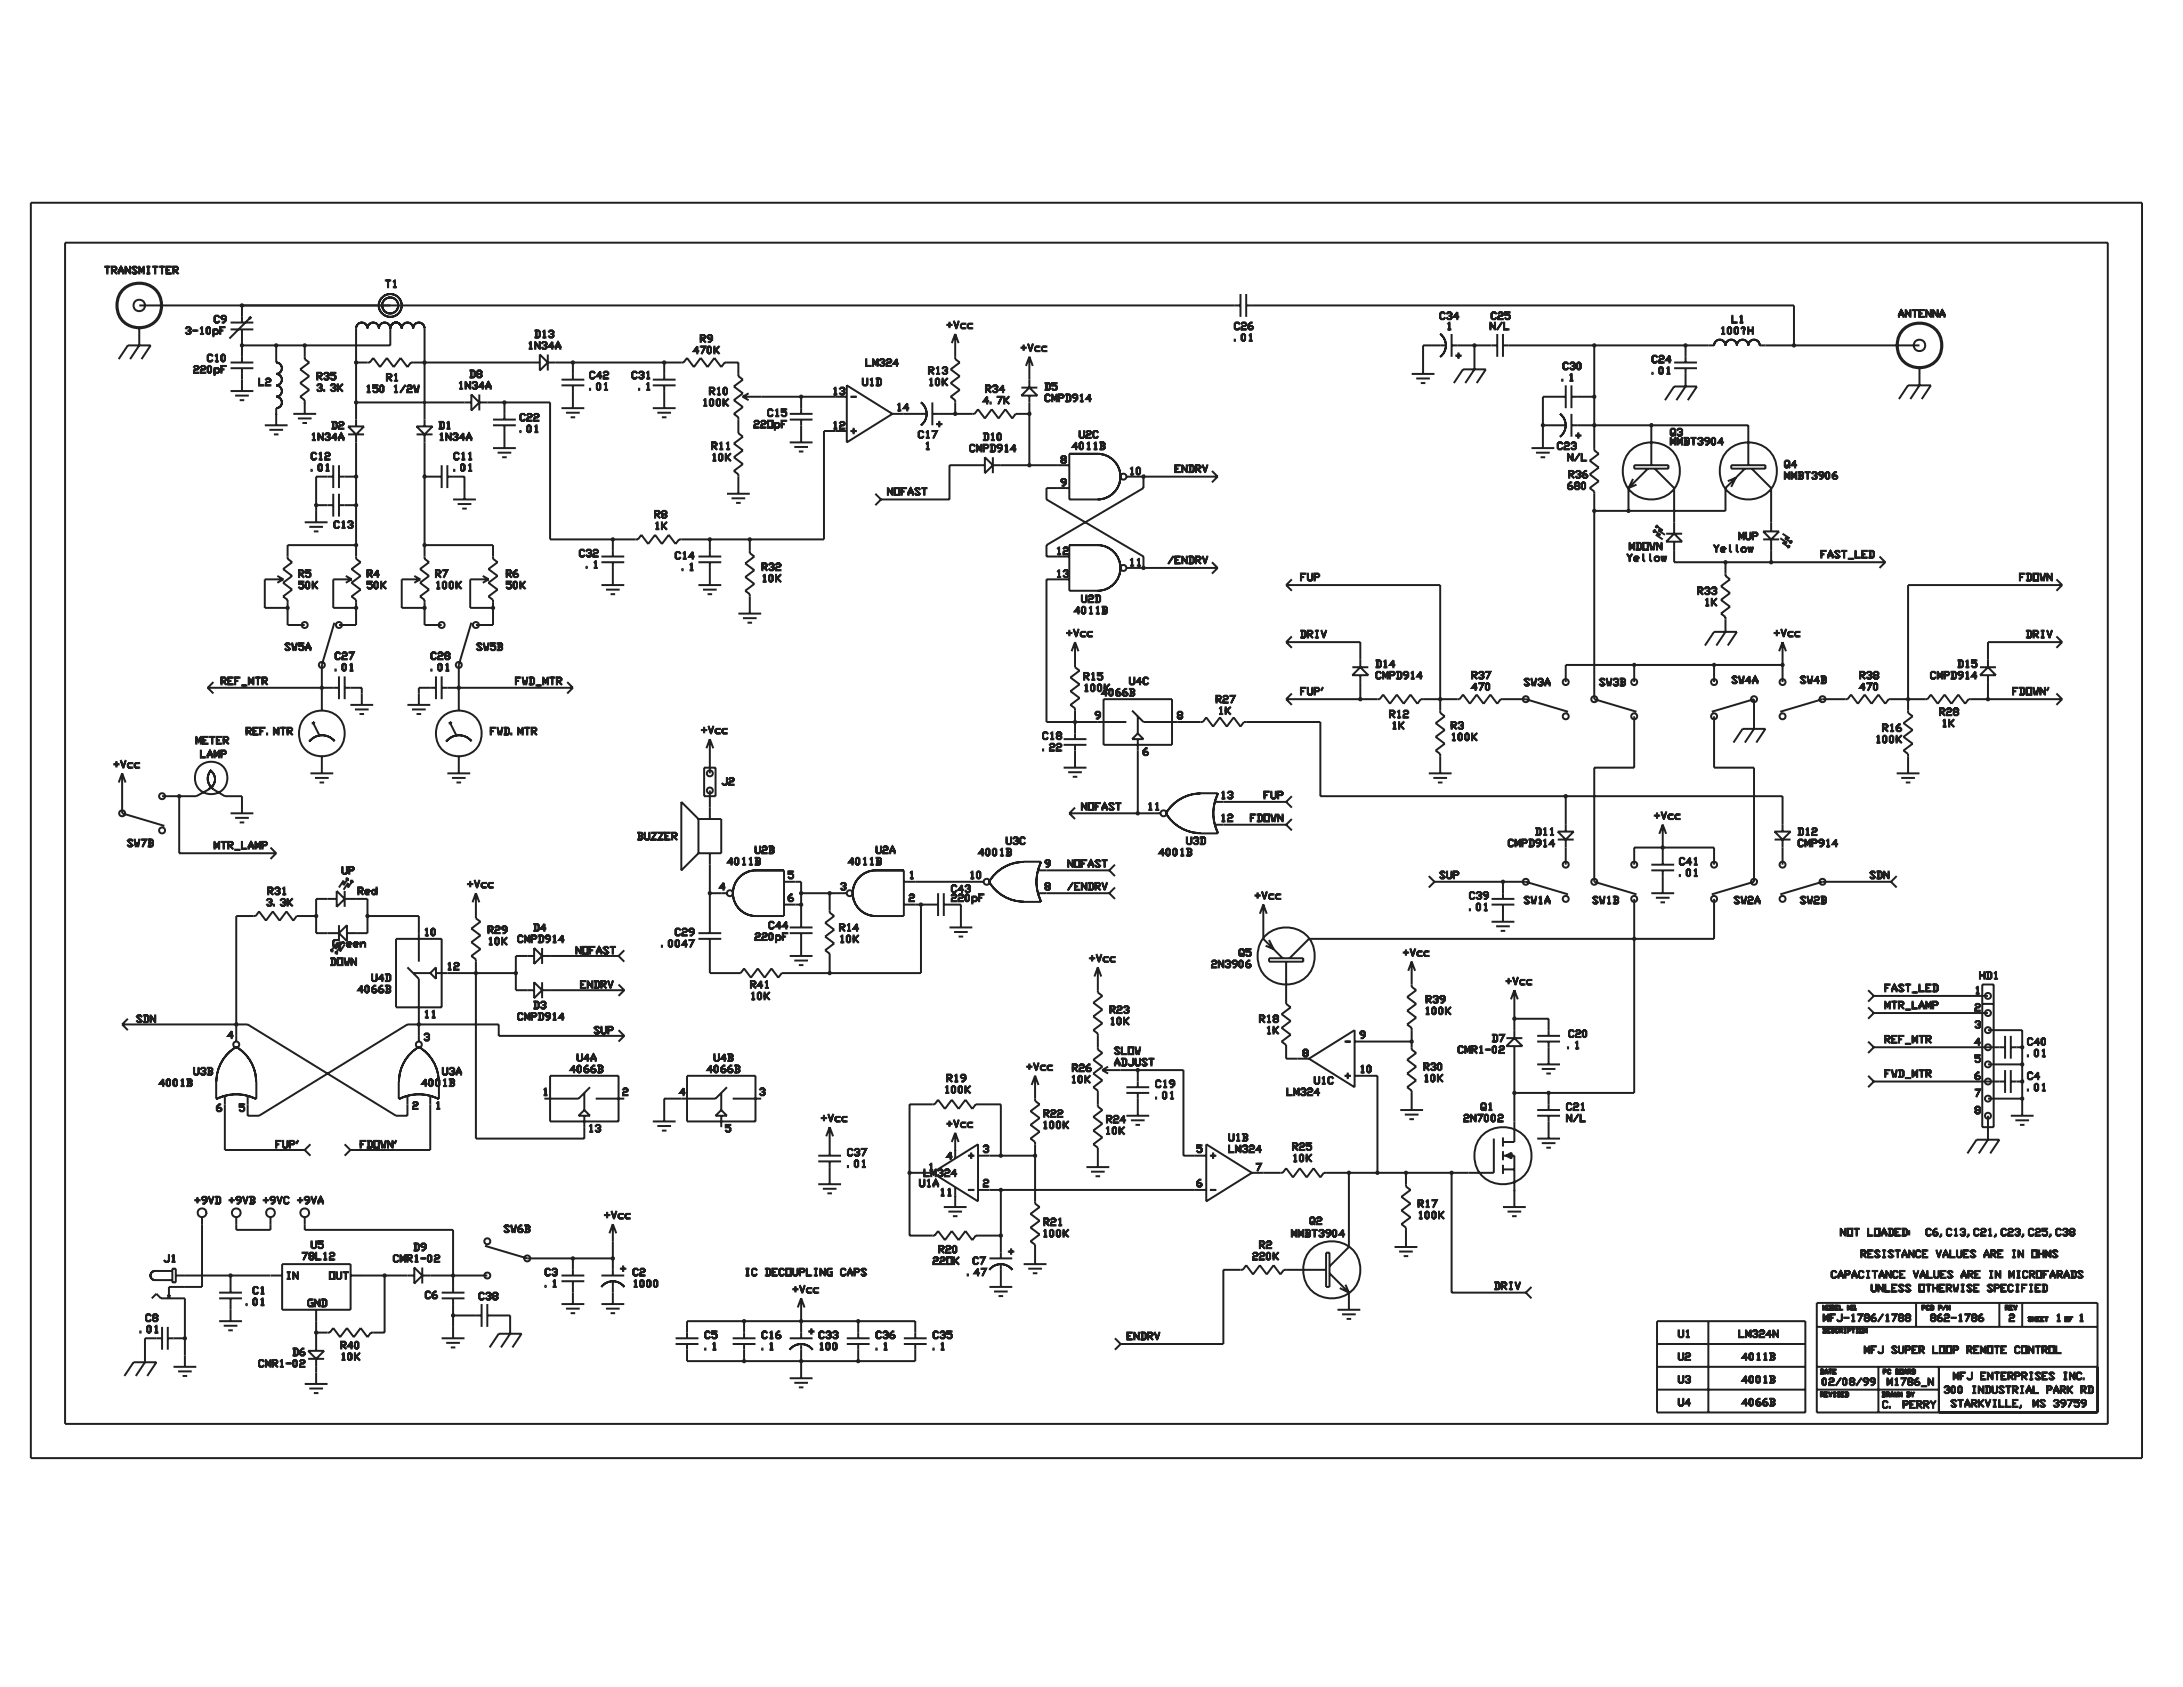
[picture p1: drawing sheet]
<svg xmlns="http://www.w3.org/2000/svg" width="279mm" height="216mm" viewBox="0 0 279 216" stroke-linecap="round" stroke-linejoin="round" font-family="sans-serif">
<defs><g id="words">
<g font-size="1.2" fill="#263b97">
<text x="13.3" y="35">TRANSMITTER</text>
<text x="25" y="95.2">METER</text>
<text x="142.6" y="136.4">ADJUST</text>
<text x="142.6" y="134.9">SLOW</text>
<text x="95.2" y="163.2">IC</text>
<text x="97.9" y="163.2">DECOUPLING</text>
<text x="107.5" y="163.2">CAPS</text>
</g>
<g font-size="1.2" fill="#fce329">
<text x="27.3" y="41.3">C9</text>
<text x="49.2" y="36.8">T1</text>
<text x="184.2" y="40.8">C34</text>
<text x="190.8" y="40.8">C25</text>
<text x="221.6" y="41.3">L1</text>
<text x="242.9" y="40.6">ANTENNA</text>
<text x="26.4" y="46.2">C10</text>
<text x="68.4" y="43.2">D13</text>
<text x="89.5" y="43.8">R9</text>
<text x="118.7" y="47.9">R13</text>
<text x="157.9" y="42.2">C26</text>
<text x="200" y="47.3">C30</text>
<text x="211.4" y="46.4">C24</text>
<text x="33" y="49.3">L2</text>
<text x="40.5" y="48.6">R35</text>
<text x="49.4" y="48.7">R1</text>
<text x="60" y="48.3">D8</text>
<text x="66.5" y="53.8">C22</text>
<text x="75.4" y="48.4">C42</text>
<text x="80.8" y="48.4">C31</text>
<text x="90.7" y="50.5">R10</text>
<text x="98.2" y="53.3">C15</text>
<text x="110.3" y="49.3">U1D</text>
<text x="126.1" y="50.2">R34</text>
<text x="133.6" y="49.9">D5</text>
<text x="39.7" y="58.8">C12</text>
<text x="42.4" y="54.9">D2</text>
<text x="56.1" y="54.9">D1</text>
<text x="58" y="58.8">C11</text>
<text x="91" y="57.5">R11</text>
<text x="117.4" y="56">C17</text>
<text x="125.8" y="56.3">D10</text>
<text x="138" y="56">U2C</text>
<text x="199.2" y="57.5">C23</text>
<text x="213.7" y="55.7">Q3</text>
<text x="228.3" y="59.8">Q4</text>
<text x="200.7" y="61.1">R36</text>
<text x="42.7" y="67.6">C13</text>
<text x="74.1" y="71.2">C32</text>
<text x="83.7" y="66.3">R8</text>
<text x="86.3" y="71.5">C14</text>
<text x="208.4" y="70.3">MDOWN</text>
<text x="222.5" y="69">MUP</text>
<text x="38.1" y="73.9">R5</text>
<text x="46.9" y="73.9">R4</text>
<text x="55.7" y="73.9">R7</text>
<text x="64.7" y="73.9">R6</text>
<text x="97.4" y="73">R32</text>
<text x="138.3" y="77.1">U2D</text>
<text x="217.2" y="76">R33</text>
<text x="36.4" y="83.2">SW5A</text>
<text x="60.9" y="83.2">SW5B</text>
<text x="42.8" y="84.4">C27</text>
<text x="55.1" y="84.4">C28</text>
<text x="138.6" y="87">R15</text>
<text x="144.5" y="87.6">U4C</text>
<text x="155.6" y="89.9">R27</text>
<text x="176" y="85.4">D14</text>
<text x="188.3" y="86.9">R37</text>
<text x="195" y="87.7">SW3A</text>
<text x="204.6" y="87.7">SW3B</text>
<text x="221.6" y="87.4">SW4A</text>
<text x="230.3" y="87.4">SW4B</text>
<text x="237.9" y="86.9">R38</text>
<text x="250.5" y="85.4">D15</text>
<text x="31.4" y="94">REF.MTR</text>
<text x="62.7" y="94">FWD.MTR</text>
<text x="133.4" y="94.6">C18</text>
<text x="177.8" y="91.8">R12</text>
<text x="185.6" y="93.3">R3</text>
<text x="240.9" y="93.6">R16</text>
<text x="248.2" y="91.5">R28</text>
<text x="25.6" y="96.9">LAMP</text>
<text x="92.3" y="100.4">J2</text>
<text x="81.5" y="107.4">BUZZER</text>
<text x="196.5" y="106.9">D11</text>
<text x="230" y="106.9">D12</text>
<text x="16.2" y="108.3">SW7B</text>
<text x="43.7" y="111.8">UP</text>
<text x="96.5" y="109.2">U2B</text>
<text x="112" y="109.2">U2A</text>
<text x="128.7" y="108">U3C</text>
<text x="151.8" y="108">U3D</text>
<text x="214.9" y="110.7">C41</text>
<text x="34.2" y="114.5">R31</text>
<text x="62.4" y="119.4">R29</text>
<text x="68.2" y="119.1">D4</text>
<text x="86.3" y="119.7">C29</text>
<text x="98.3" y="118.8">C44</text>
<text x="107.4" y="119.1">R14</text>
<text x="121.7" y="114.2">C43</text>
<text x="188" y="115">C39</text>
<text x="195" y="115.6">SW1A</text>
<text x="203.8" y="115.6">SW1B</text>
<text x="221.9" y="115.6">SW2A</text>
<text x="230.3" y="115.6">SW2B</text>
<text x="42.2" y="123.5">DOWN</text>
<text x="47.5" y="125.6">U4D</text>
<text x="158.5" y="122.3">Q5</text>
<text x="253.3" y="125.3">HD1</text>
<text x="68.2" y="129.1">D3</text>
<text x="96" y="126.4">R41</text>
<text x="142" y="129.6">R23</text>
<text x="161.1" y="130.8">R18</text>
<text x="182.4" y="128.3">R39</text>
<text x="24.7" y="137.5">U3B</text>
<text x="56.5" y="137.5">U3A</text>
<text x="73.8" y="135.8">U4A</text>
<text x="91.3" y="135.8">U4B</text>
<text x="137.2" y="137.1">R26</text>
<text x="182.1" y="136.9">R30</text>
<text x="190.9" y="133.3">D7</text>
<text x="200.7" y="132.7">C20</text>
<text x="259.4" y="133.7">C40</text>
<text x="121.1" y="138.4">R19</text>
<text x="133.5" y="142.9">R22</text>
<text x="141.5" y="143.7">R24</text>
<text x="147.8" y="139.1">C19</text>
<text x="168.1" y="138.7">U1C</text>
<text x="189.4" y="142.1">Q1</text>
<text x="200.4" y="142.1">C21</text>
<text x="259.4" y="138.1">C4</text>
<text x="108.4" y="147.9">C37</text>
<text x="157.2" y="146">U1B</text>
<text x="165.3" y="147.2">R25</text>
<text x="24.8" y="154">+9VD</text>
<text x="29.2" y="154">+9VB</text>
<text x="33.6" y="154">+9VC</text>
<text x="38" y="154">+9VA</text>
<text x="117.6" y="151.8">U1A</text>
<text x="181.4" y="154.5">R17</text>
<text x="20.9" y="161.5">J1</text>
<text x="39.7" y="159.7">U5</text>
<text x="52.9" y="160">D9</text>
<text x="64.4" y="157.7">SW6B</text>
<text x="120.1" y="160.3">R20</text>
<text x="124.4" y="161.8">C7</text>
<text x="133.5" y="156.8">R21</text>
<text x="161.1" y="159.7">R2</text>
<text x="167.5" y="156.7">Q2</text>
<text x="32.3" y="165.6">C1</text>
<text x="54.3" y="166.2">C6</text>
<text x="61.2" y="166.3">C38</text>
<text x="69.7" y="163.2">C3</text>
<text x="80.9" y="163.2">C2</text>
<text x="18.6" y="169.1">C8</text>
<text x="37.4" y="173.5">D6</text>
<text x="43.5" y="172.6">R40</text>
<text x="90.1" y="171.3">C5</text>
<text x="97.4" y="171.3">C16</text>
<text x="104.7" y="171.3">C33</text>
<text x="112" y="171.3">C36</text>
<text x="119.3" y="171.3">C35</text>
</g>
<g font-size="1.2" fill="#24b24b">
<text x="23.7" y="42.7">3-10pF</text>
<text x="24.7" y="47.7">220pF</text>
<text x="67.5" y="44.6">1N34A</text>
<text x="88.7" y="45.2">470K</text>
<text x="110.7" y="46.8">LM324</text>
<text x="157.9" y="43.6">.01</text>
<text x="185.1" y="42.2">1</text>
<text x="190.6" y="42.2">N/L</text>
<text x="211.4" y="47.9">.01</text>
<text x="220.1" y="42.7">100?H</text>
<text x="40.5" y="50">3.3K</text>
<text x="46.7" y="50.2">150</text>
<text x="50.2" y="50.2">1/2W</text>
<text x="58.6" y="49.8">1N34A</text>
<text x="75.4" y="49.9">.01</text>
<text x="81.7" y="49.9">.1</text>
<text x="89.8" y="51.9">100K</text>
<text x="118.7" y="49.3">10K</text>
<text x="125.8" y="51.7">4.7K</text>
<text x="133.6" y="51.4">CMPD914</text>
<text x="199.8" y="48.7">.1</text>
<text x="39.7" y="56.3">1N34A</text>
<text x="56.1" y="56.3">1N34A</text>
<text x="66.5" y="55.3">.01</text>
<text x="91" y="59">10K</text>
<text x="96.4" y="54.7">22OpF</text>
<text x="118.3" y="57.5">1</text>
<text x="124" y="57.8">CMPD914</text>
<text x="137.2" y="57.5">4011B</text>
<text x="200.5" y="59">N/L</text>
<text x="213.7" y="56.9">MMBT3904</text>
<text x="39.7" y="60.3">.01</text>
<text x="58" y="60.3">.01</text>
<text x="200.5" y="62.6">680</text>
<text x="228.3" y="61.3">MMBT3906</text>
<text x="83.7" y="67.7">1K</text>
<text x="208.1" y="71.8">Yellow</text>
<text x="219.2" y="70.6">Yellow</text>
<text x="38.1" y="75.3">50K</text>
<text x="46.9" y="75.3">50K</text>
<text x="55.7" y="75.3">100K</text>
<text x="64.7" y="75.3">50K</text>
<text x="74.9" y="72.7">.1</text>
<text x="87.2" y="73">.1</text>
<text x="97.4" y="74.4">10K</text>
<text x="218.1" y="77.5">1K</text>
<text x="137.4" y="78.5">4011B</text>
<text x="42.8" y="85.8">.01</text>
<text x="55.1" y="85.8">.01</text>
<text x="138.6" y="88.5">100K</text>
<text x="141" y="89">4066B</text>
<text x="176" y="86.9">CMPD914</text>
<text x="188.3" y="88.3">470</text>
<text x="237.9" y="88.3">470</text>
<text x="247" y="86.9">CMPD914</text>
<text x="155.8" y="91.4">1K</text>
<text x="178" y="93.3">1K</text>
<text x="185.6" y="94.7">100K</text>
<text x="240" y="95">100K</text>
<text x="248.4" y="93">1K</text>
<text x="133.4" y="96.1">.22</text>
<text x="93" y="110.7">4011B</text>
<text x="108.5" y="110.7">4011B</text>
<text x="125.2" y="109.5">4001B</text>
<text x="148.3" y="109.5">4001B</text>
<text x="192.9" y="108.3">CMPD914</text>
<text x="214.9" y="112.1">.01</text>
<text x="230" y="108.3">CMP914</text>
<text x="34" y="115.9">3.3K</text>
<text x="45.7" y="114.5">Red</text>
<text x="121.7" y="115.3">220pF</text>
<text x="188" y="116.5">.01</text>
<text x="42.5" y="121.2">Green</text>
<text x="62.4" y="120.9">10K</text>
<text x="66.2" y="120.6">CMPD914</text>
<text x="84.6" y="121.2">.0047</text>
<text x="96.5" y="120.3">220pF</text>
<text x="107.4" y="120.6">10K</text>
<text x="155" y="123.8">2N3906</text>
<text x="45.7" y="127">4066B</text>
<text x="66.2" y="130.5">CMPD914</text>
<text x="96" y="127.9">10K</text>
<text x="142" y="131.1">10K</text>
<text x="182.3" y="129.8">100K</text>
<text x="72.9" y="137.2">4066B</text>
<text x="90.4" y="137.2">4066B</text>
<text x="162" y="132.3">1K</text>
<text x="186.5" y="134.8">CMR1-02</text>
<text x="200.5" y="134.2">.1</text>
<text x="259.4" y="135.2">.01</text>
<text x="20.3" y="139">4001B</text>
<text x="53.9" y="139">4001B</text>
<text x="120.8" y="139.9">100K</text>
<text x="137" y="138.6">10K</text>
<text x="147.8" y="140.6">.01</text>
<text x="164.6" y="140.2">LM324</text>
<text x="182.1" y="138.4">10K</text>
<text x="187.3" y="143.5">2N7002</text>
<text x="200.4" y="143.5">N/L</text>
<text x="259.4" y="139.6">.01</text>
<text x="108.4" y="149.4">.01</text>
<text x="133.4" y="144.4">100K</text>
<text x="141.4" y="145.1">10K</text>
<text x="157.2" y="147.5">LM324</text>
<text x="165.3" y="148.6">10K</text>
<text x="118.2" y="150.5">LM324</text>
<text x="181.4" y="155.9">100K</text>
<text x="38.6" y="161.2">78L12</text>
<text x="50.3" y="161.5">CMR1-02</text>
<text x="119.3" y="161.8">22OK</text>
<text x="133.4" y="158.3">100K</text>
<text x="160.2" y="161.2">220K</text>
<text x="165.2" y="158.3">MMBT3904</text>
<text x="31.4" y="167">.01</text>
<text x="69.7" y="164.7">.1</text>
<text x="80.9" y="164.7">1000</text>
<text x="123.7" y="163.2">.47</text>
<text x="17.8" y="170.5">.01</text>
<text x="90.1" y="172.7">.1</text>
<text x="97.4" y="172.7">.1</text>
<text x="104.7" y="172.7">100</text>
<text x="112" y="172.7">.1</text>
<text x="119.3" y="172.7">.1</text>
<text x="33" y="174.9">CMR1-02</text>
<text x="43.5" y="174">10K</text>
</g>
<g font-size="1.2" fill="#ed1c29">
<text x="121.1" y="42">+Vcc</text>
<text x="130.6" y="44.9">+Vcc</text>
<text x="187.1" y="46" transform="rotate(-90 187.1 46)">+</text>
<text x="108.8" y="51.2">-</text>
<text x="108.8" y="55.6">+</text>
<text x="120.6" y="54.7" transform="rotate(-90 120.6 54.7)">+</text>
<text x="202.4" y="56.2" transform="rotate(-90 202.4 56.2)">+</text>
<text x="136.4" y="81.4">+Vcc</text>
<text x="227" y="81.4">+Vcc</text>
<text x="89.7" y="93.9">+Vcc</text>
<text x="14.5" y="98.2">+Vcc</text>
<text x="211.6" y="104.8">+Vcc</text>
<text x="59.7" y="113.6">+Vcc</text>
<text x="160.5" y="115">+Vcc</text>
<text x="139.3" y="123.1">+Vcc</text>
<text x="179.5" y="122.3">+Vcc</text>
<text x="192.7" y="126">+Vcc</text>
<text x="131.3" y="136.9">+Vcc</text>
<text x="172.1" y="133.7">-</text>
<text x="105" y="143.5">+Vcc</text>
<text x="172.1" y="138.1">+</text>
<text x="121.1" y="144.3">+Vcc</text>
<text x="123.9" y="148.3">+</text>
<text x="154.8" y="148.3">+</text>
<text x="77.3" y="155.9">+Vcc</text>
<text x="123.9" y="152.7">-</text>
<text x="154.8" y="152.7">-</text>
<text x="129" y="160.6">+</text>
<text x="238.1" y="160.9">RESISTANCE</text>
<text x="247.7" y="160.9">VALUES</text>
<text x="253.8" y="160.9">ARE</text>
<text x="257.3" y="160.9">IN</text>
<text x="260" y="160.9">OHMS</text>
<text x="36.5" y="163.7">IN</text>
<text x="39.3" y="167.2">GND</text>
<text x="42.1" y="163.7">OUT</text>
<text x="79.3" y="162.8">+</text>
<text x="101.4" y="165.4">+Vcc</text>
<text x="234.3" y="163.5">CAPACITANCE</text>
<text x="239.4" y="165.3">UNLESS</text>
<text x="244.8" y="163.5">VALUES</text>
<text x="245.5" y="165.3">OTHERWISE</text>
<text x="250.9" y="163.5">ARE</text>
<text x="254.3" y="165.3">SPECIFIED</text>
<text x="254.4" y="163.5">IN</text>
<text x="257" y="163.5">MICROFA</text>
<text x="103.4" y="170.8">+</text>
<text x="248.7" y="178.3">300</text>
<text x="249.9" y="176.5">MFJ</text>
<text x="252.2" y="178.3">INDUSTRIAL</text>
<text x="253.4" y="176.5">ENTERPRISES</text>
<text x="261.9" y="178.3">PARK</text>
<text x="263.9" y="176.5">INC.</text>
<text x="266.2" y="178.3">RD</text>
<text x="240.9" y="180.2">C.</text>
<text x="243.5" y="180.2">PERRY</text>
<text x="249.6" y="180">STARKVILLE,</text>
<text x="260.1" y="180">MS</text>
<text x="262.7" y="180">39759</text>
</g>
<g font-size="1.2" fill="#3dbfbb">
<text x="106.5" y="50.5">13</text>
<text x="114.7" y="52.5">14</text>
<text x="106.5" y="54.9">12</text>
<text x="135.7" y="59.2">8</text>
<text x="135.7" y="62.2">9</text>
<text x="144.5" y="60.7">10</text>
<text x="135.1" y="70.9">12</text>
<text x="135.1" y="73.9">13</text>
<text x="144.5" y="72.4">11</text>
<text x="140.1" y="92">9</text>
<text x="150.6" y="92">8</text>
<text x="146.2" y="96.6">6</text>
<text x="146.8" y="103.6">11</text>
<text x="156.1" y="105.1">12</text>
<text x="156.1" y="102.2">13</text>
<text x="92" y="113.9">4</text>
<text x="100.8" y="112.4">5</text>
<text x="107.5" y="113.9">3</text>
<text x="116.3" y="112.4">1</text>
<text x="124" y="112.4">10</text>
<text x="133.6" y="113.9">8</text>
<text x="133.6" y="111">9</text>
<text x="54.2" y="119.7">10</text>
<text x="100.8" y="115.3">6</text>
<text x="116.3" y="115.3">2</text>
<text x="57.1" y="124.1">12</text>
<text x="54.2" y="130.2">11</text>
<text x="252.7" y="127.2">1</text>
<text x="252.7" y="129.4">2</text>
<text x="252.7" y="131.5">3</text>
<text x="29.1" y="132.9">4</text>
<text x="54.2" y="133.2">3</text>
<text x="166.7" y="135.2">8</text>
<text x="174" y="137.2">10</text>
<text x="174" y="132.9">9</text>
<text x="252.7" y="133.7">4</text>
<text x="252.7" y="135.9">5</text>
<text x="27.6" y="142.2">6</text>
<text x="30.5" y="142.2">5</text>
<text x="52.7" y="141.9">2</text>
<text x="55.7" y="141.9">1</text>
<text x="69.4" y="140.2">1</text>
<text x="79.6" y="140.2">2</text>
<text x="86.9" y="140.2">4</text>
<text x="97.1" y="140.2">3</text>
<text x="252.7" y="138.1">6</text>
<text x="252.7" y="140.3">7</text>
<text x="252.7" y="142.5">8</text>
<text x="75.2" y="144.8">13</text>
<text x="92.8" y="144.8">5</text>
<text x="118.7" y="149.8">1</text>
<text x="121.1" y="148.3">4</text>
<text x="125.8" y="147.5">3</text>
<text x="153.1" y="147.5">5</text>
<text x="160.7" y="149.8">7</text>
<text x="120.2" y="153">11</text>
<text x="125.8" y="151.8">2</text>
<text x="153.1" y="151.8">6</text>
</g>
<g font-size="1.2" fill="#ea1d29">
<text x="113.5" y="63.3">NOFAST</text>
<text x="150.3" y="60.4">ENDRV</text>
<text x="233" y="71.4">FAST_LED</text>
<text x="149.4" y="72.1">/ENDRV</text>
<text x="166.4" y="74.3">FUP</text>
<text x="258.4" y="74.3">FDOWN</text>
<text x="166.4" y="81.6">DRIV</text>
<text x="259.3" y="81.6">DRIV</text>
<text x="28.2" y="87.6">REF_MTR</text>
<text x="65.9" y="87.6">FWD_MTR</text>
<text x="166.4" y="88.9">FUP'</text>
<text x="257.5" y="88.9">FDOWN'</text>
<text x="138.3" y="103.6">NOFAST</text>
<text x="159.9" y="105.1">FDOWN</text>
<text x="161.7" y="102.2">FUP</text>
<text x="27.3" y="108.6">MTR_LAMP</text>
<text x="136.6" y="113.9">/ENDRV</text>
<text x="136.6" y="111">NOFAST</text>
<text x="184.2" y="112.4">SUP</text>
<text x="239.2" y="112.4">SDN</text>
<text x="73.6" y="122.1">NOFAST</text>
<text x="17.4" y="130.8">SDN</text>
<text x="74.2" y="126.4">ENDRV</text>
<text x="241.1" y="129.1">MTR_LAMP</text>
<text x="241.1" y="126.9">FAST_LED</text>
<text x="76" y="132.3">SUP</text>
<text x="241.1" y="133.4">REF_MTR</text>
<text x="241.1" y="137.8">FWD_MTR</text>
<text x="35.2" y="146.9">FUP'</text>
<text x="46" y="146.9">FDOWN'</text>
<text x="191.2" y="165">DRIV</text>
<text x="144.2" y="171.4">ENDRV</text>
</g>
<g font-size="1.2" fill="#c6252d">
<text x="235.4" y="158.1">NOT</text>
<text x="238.9" y="158.1">LOADED:</text>
<text x="246.4" y="158.1">C6,C13,C21,C23,C25,C38</text>
<text x="214.7" y="171.1">U1</text>
<text x="222.5" y="171.1">LM324N</text>
<text x="233.3" y="169.1">MFJ-1786/1788</text>
<text x="238.5" y="173.2">MFJ</text>
<text x="242" y="173.2">SUPER</text>
<text x="247" y="169.1">862-1786</text>
<text x="247.3" y="173.2">LOOP</text>
<text x="251.6" y="173.2">REMOTE</text>
<text x="257.1" y="169.1">2</text>
<text x="257.8" y="173.2">CONTROL</text>
<text x="263.1" y="169.1">1</text>
<text x="266" y="169.1">1</text>
<text x="214.7" y="174">U2</text>
<text x="214.7" y="177">U3</text>
<text x="214.7" y="179.9">U4</text>
<text x="222.9" y="174">4011B</text>
<text x="222.9" y="177">4001B</text>
<text x="222.9" y="179.9">4066B</text>
<text x="233.1" y="177.3">02/08/99</text>
<text x="241.4" y="177.3">M1786_N</text>
</g>
<text font-size="1.2" fill="#231f20" x="257" y="163.5">MICROFARADS</text>
<g font-size=".7" fill="#ed1c29">
<text x="233.3" y="167.6">MODEL</text>
<text x="246" y="167.6">PCB</text>
<text x="248.1" y="167.6">P/N</text>
<text x="256.6" y="167.6">REV</text>
<text x="233.3" y="170.5">DESCRIPTION</text>
<text x="259.5" y="169.1">SHEET</text>
<text x="264.3" y="169.1">OF</text>
<text x="233" y="175.8">DATE</text>
<text x="233" y="178.7">REVISED</text>
<text x="240.9" y="178.7">DRAWN</text>
<text x="241" y="175.8">PC</text>
</g>
<g font-size=".7" fill="#231f20">
<text x="236.4" y="167.6">NO.</text>
<text x="242.6" y="175.8">BOARD</text>
<text x="244" y="178.7">BY</text>
</g>
</g></defs>
<g fill="none" stroke="#231f20" stroke-width=".25">
<path d="M3.9 25.9h270.3v160.7h-270.3zM8.3 31.1h261.5v151.1h-261.5zM17.8 39.1h141M30.8 39l.2-.1 .1 .1v.2h-.1h-.2zM31 39.1v2.2M48.5 39a1.47 1.47 0 0 1 2.2-1.2 1.47 1.47 0 0 1 0 2.5 1.47 1.47 0 0 1-2.2-1.1M48.9 39a1.03 1.03 0 0 1 1.1-.9 1.03 1.03 0 0 1 1 1 1.03 1.03 0 0 1-1 1M48.9 39.2a.96 .96 0 0 0 1.1 .9M158.8 37.6v3M159.5 39.1h70.1v5.1M159.5 37.6v3M15.2 46l1.2-1.8h2.9l-1.2 1.8"/>
<path d="M17.8 42v2.2l-1.1 1.8M29.5 41.3h2.9M29.5 42.2h2.9M29.5 46.4h2.9M29.5 47.1h2.9M29.5 50h2.9M30.1 50.6h1.7M30.7 51.2h.6M30.8 44.1h.2h.1v.2h-.1h-.2zM31 42.2v4.2M31 47.1v2.9M31.8 40.7l.3-.1-.1 .2z"/>
<path d="M32.1 40.6l-2.7 2.7M33.9 54.4h2.9M34.5 55h1.7M35.1 55.6h.5M35.2 44.1h.2h.1v.2h-.1h-.2zM35.4 44.2v2.2a.73 .73 0 0 1 .7 .7 .73 .73 0 0 1-.7 .8 .73 .73 0 0 1 .7 .7 .73 .73 0 0 1-.7 .7 .73 .73 0 0 1 .7 .7 .73 .73 0 0 1-.7 .8 .73 .73 0 0 1 .7 .7 .73 .73 0 0 1-.7 .7v2.2M35.4 53h.1M37.5 53h3M38.1 53.6h1.8M38.7 54.1h.6M38.9 44.1h.1h.1v.2h-.1h-.1zM39 51.5h.1"/>
<path d="M39 44.2v1.8l.6 .4-1.2 .9 1.2 .8-1.2 .9 1.2 .9-1.2 .9 .6 .4v1.8M42.7 59.5v3M43.4 59.5v3M44.6 54.6h2l-1 1zM44.6 55.6h2M45.4 46.3l.2-.1 .1 .1v.2h-.1h-.2zM45.4 51.4h.2h.1v.2l-.1 .1-.2-.1zM45.6 55.6v15.9l.6 .5-1.2 .8 1.2 .9-1.2 .9 1.2 .9-1.2 .8 .6 .5v3.2h-2.2M45.6 46.4h1.7l.5-.6 .8 1.2 .9-1.2 .9 1.2 .9-1.2 .8 1.2 .5-.6h16.5M45.6 51.5h14.7M50 42a.73 .73 0 0 0-.8-.7 .73 .73 0 0 0-.7 .7 .73 .73 0 0 0-.7-.7 .73 .73 0 0 0-.8 .7 .73 .73 0 0 0-.7-.7 .73 .73 0 0 0-.7 .7v12.6M50 42a.73 .73 0 0 1 .7-.7 .73 .73 0 0 1 .7 .7 .73 .73 0 0 1 .7-.7 .73 .73 0 0 1 .8 .7 .73 .73 0 0 1 .7-.7 .73 .73 0 0 1 .7 .7v12.6"/>
<path d="M50 42v2.2h-19M53.3 54.6h2.1l-1.1 1zM53.3 55.6h2.1M54.2 46.3l.1-.1 .2 .1v.2h-.2h-.1zM54.3 55.6v15.9l.6 .5-1.1 .8 1.1 .9-1.1 .9 1.1 .9-1.1 .8 .5 .5v3.2h2.2M56.5 59.5v3M57.3 59.5v3M60.3 50.5l1 1-1 1zM61.3 51.5h9.1v17.5h11.3l.4-.6 .9 1.2 .8-1.2 .9 1.2 .9-1.2 .9 1.2 .4-.6h18.6v-13.8h2.9M61.3 50.5v2M63.1 53.7h2.9M63.1 54.4h2.9"/>
<path d="M63.1 57.3h2.9M63.7 57.9h1.7M64.3 58.5h.6M64.4 51.4h.2h.1v.2l-.1 .1-.2-.1zM64.6 51.5v2.2M64.6 54.4v2.9M69.1 45.4l1 1-1 1zM70.1 46.4h3.2M70.1 45.4v2M71.9 48.6h2.9M71.9 49.3h2.9M71.9 52.2h2.9"/>
<path d="M72.4 52.8h1.8M73 53.4h.6M73.2 46.3l.1-.1 .2 .1v.2h-.2h-.1zM73.3 46.4h14.2l.4-.6 .9 1.2 .9-1.2 .9 1.2 .8-1.2 .9 1.2 .5-.6h1.7v1.7l.6 .5-1.2 .9 1.2 .8-1.2 .9 1.2 .9-1.2 .9 .6 .4v2l.6 .5-1.2 .9 1.2 .8-1.2 .9 1.2 .9-1.2 .9 .6 .4v2.5M73.3 46.4v2.2M73.3 49.3v2.9M83.5 48.6h3M83.5 49.3h3M83.5 52.2h3M84.1 52.8h1.8M84.7 53.4h.6M84.9 46.3l.1-.1 .1 .1v.2h-.1h-.1z"/>
<path d="M85 46.4v2.2M85 49.3v2.9M95.1 50.8h13.3M95.1 50.8l.7 .4M95.8 50.3l-.7 .5M101.1 53.7h2.9M101.1 53h2.9M101.1 56.6h2.9M101.7 57.2h1.7M102.2 57.8h.6M102.4 50.7l.1-.1 .2 .1v.1l-.2 .1-.1-.1zM102.5 50.8v2.2"/>
<path d="M102.5 53.7v2.9M108.4 49.3l5.8 3.7-5.8 3.6zM114.2 53h4.3M117.9 51.5a1.84 1.84 0 0 1 0 2.9M119.3 53h5.4l.5-.6 .9 1.2 .8-1.2 .9 1.2 .9-1.2 .9 1.2 .4-.6h1.7M119.3 51.5v2.9M122.1 52.9l.2-.1 .1 .1v.1l-.1 .1-.2-.1zM122.3 42.7v3.3l.5 .4-1.1 .9 1.1 .8-1.1 .9 1.1 .9-1.1 .9 .6 .4v1.8M122.3 42.7l-.5 1.2M122.3 42.7l.4 1.2M126.1 59.5h-4.6v4.4h-8.7M126.1 58.5l1 1-1 1.1z"/>
<path d="M127.1 59.5h9.8M127.1 58.5v2.1M130.7 50.6l1-1 1.1 1zM130.7 49.6h2.1M131.6 52.9l.1-.1 .2 .1v.1l-.2 .1-.1-.1zM131.6 59.5l.1-.1 .2 .1v.1l-.2 .1-.1-.1zM131.7 45.7v3.9M131.7 50.6v8.9M131.7 45.7l-.4 1.1M131.7 45.7l.5 1.1M136.9 58.1h3.6a2.92 2.92 0 0 1 2.9 2.9 2.92 2.92 0 0 1-2.9 2.9h-3.6zM180.7 47.9h2.9"/>
<path d="M181.3 48.4h1.7M181.8 49h.6M184.3 42.7a1.84 1.84 0 0 1 0 3M184.9 44.2h-2.8v3.7M185.8 44.2h5.8M185.8 42.7v3M186.1 49l1.2-1.7h2.9l-1.2 1.7M188.6 44.1h.1h.1v.2h-.1h-.1zM188.7 44.2v3.1l-1.2 1.7M191.6 42.7v3M192.4 44.2h27a.73 .73 0 0 1 .7-.7 .73 .73 0 0 1 .7 .7 .73 .73 0 0 1 .8-.7 .73 .73 0 0 1 .7 .7 .73 .73 0 0 1 .7-.7 .73 .73 0 0 1 .8 .7 .73 .73 0 0 1 .7-.7 .73 .73 0 0 1 .7 .7h20.5M192.4 42.7v3"/>
<path d="M196 57.3h2.9M196.6 57.9h1.8M197.2 58.5h.6M197.3 54.4l.2-.1 .1 .1v.1l-.1 .1-.2-.1zM197.5 54.4h2.7M199.7 53a1.84 1.84 0 0 1 0 2.9M200.4 50.8h-2.9v6.5M200.4 49.3v2.9M201.1 54.4h22.7v5.1M201.1 50.8h2.9M201.1 49.3v2.9M201.1 53v2.9"/>
<path d="M203.9 44.1h.1h.2v.2h-.2h-.1zM203.9 54.4l.1-.1 .2 .1v.1l-.2 .1-.1-.1zM203.9 50.7l.1-.1 .2 .1v.1l-.2 .1-.1-.1zM204 44.2v13.4l.6 .5-1.1 .9 1.1 .8-1.1 .9 1.1 .9-1.1 .9 .5 .4v26.6l5.5 1.6M208.7 57.7a3.7 3.7 0 0 1 5.2 0 3.7 3.7 0 0 1 0 5.2 3.7 3.7 0 0 1-5.2 0 3.9 3.9 0 0 1 0-5.2zM209.2 59.5h4.3v.5h-4.3zM210.9 60l-2.5 2.5M211.2 54.4l.2-.1 .1 .1v.1l-.1 .1-.2-.1zM211.4 54.4v5.1M211.8 60l2.5 2.5v5.8M213.1 51.2l1.2-1.7h2.9l-1.2 1.7M214.3 46.4h2.9"/>
<path d="M214.3 47.1h2.9M215.6 44.1h.1h.2v.2h-.2h-.1zM215.7 44.2v2.2M215.7 47.1v2.4l-1.1 1.7M221.1 57.7a3.7 3.7 0 0 1 5.4 .2 3.7 3.7 0 0 1-.6 5.3 3.7 3.7 0 0 1-5.3-1 4 4 0 0 1 .5-4.5zM221.6 59.5h4.4v.5h-4.4zM223.3 60l-2.5 2.5v2.9h-16.8M224.2 60l2.5 2.5v5.5M229.5 44.1h.1h.1v.2h-.1h-.1zM243 51.1l1.2-1.8h2.9l-1.1 1.8M245.7 47.1v2.2l-1.2 1.8M35.5 73.7l.8 .4"/>
<path d="M36.3 74.1h-2.4v3.7h2.9M36.3 74.1l-.8 .5M36.7 77.7h.1h.1v.2h-.1h-.1zM38.7 79.7l.3-.1 .3 .1 .1 .3-.1 .3-.3 .1-.3-.1-.1-.3zM39 66.8h2.9M39.6 67.4h1.7M40.2 68h.6M40.3 64.6l.2-.1 .1 .1v.1l-.1 .1-.2-.1zM40.5 64.7h2.2M42.7 61h-2.2v5.8M42.7 63.2v2.9M42.8 79.7l-1.6 5.4v5.8"/>
<path d="M43.1 79.7l.3-.1 .2 .1 .2 .3-.2 .3-.2 .1-.3-.1-.1-.3zM43.4 63.2v2.9M43.4 61h2.2M43.4 64.7h2.2M44.3 73.7l.7 .4M45 74.1h-2.3v3.7h2.9M45 74.1l-.7 .5M45.4 60.9h.2h.1v.2h-.1h-.2zM45.4 64.6l.2-.1 .1 .1v.1l-.1 .1-.2-.1zM45.4 69.7l.2-.1 .1 .1v.1l-.1 .1-.2-.1zM45.4 77.7h.2h.1v.2h-.1h-.2zM45.6 69.8h-8.8v1.7l.6 .5-1.2 .8 1.2 .9-1.2 .9 1.2 .9-1.2 .8 .6 .5v3.2h2.2"/>
<path d="M53 73.7l.8 .4M53.8 74.1h-2.4v3.7h2.9M53.8 74.1l-.8 .5M54.2 60.9h.1h.2v.2h-.2h-.1zM54.2 69.7l.1-.1 .2 .1v.1l-.2 .1-.1-.1zM54.2 77.7h.1h.2v.2h-.2h-.1zM54.3 69.8h8.8v1.7l.6 .5-1.2 .8 1.2 .9-1.2 .9 1.2 .9-1.2 .8 .6 .5v3.2h-2.2M54.3 61h2.2M56.3 79.7l.2-.1 .3 .1 .1 .3-.1 .3-.3 .1-.2-.1-.2-.3zM57.3 61h2.1v2.9M58 63.9h2.9M58.6 64.5h1.7"/>
<path d="M59.2 65.1h.5M60.3 79.7l-1.6 5.4v5.8M60.6 79.7l.3-.1 .3 .1 .1 .3-.1 .3-.3 .1-.3-.1-.1-.3zM61.8 73.7l.7 .4M62.5 74.1h-2.3v3.7h2.9M62.5 74.1l-.7 .5M63 77.7h.1h.1v.2h-.1h-.1zM77 71.2h2.9M77 72h2.9M77 74.9h2.9M77.6 75.5h1.7M78.1 76h.6"/>
<path d="M78.3 69l.1-.1 .2 .1v.1l-.2 .1-.1-.1zM78.4 69v2.2M78.4 72v2.9M89.4 71.2h2.9M89.4 72h2.9M89.4 74.9h2.9M90 75.5h1.7M90.6 76h.5M90.7 69l.2-.1 .1 .1v.1l-.1 .1-.2-.1zM90.9 69v2.2M90.9 72v2.9M93 63.2h3"/>
<path d="M93.6 63.8h1.8M94.2 64.4h.6M94.5 78.5h2.9M95.1 79.1h1.7M95.7 79.7h.6M95.8 69l.2-.1 .1 .1v.1l-.1 .1-.2-.1zM96 69v1.8l.5 .4-1.1 .9 1.1 .9-1.1 .9 1.1 .8-1.1 .9 .6 .4v2.5M112 63.2l.8 .7M112.8 63.9l-.8 .8M136.9 69.8h3.6a2.92 2.92 0 0 1 2.9 2.9 2.92 2.92 0 0 1-2.9 2.9h-3.6zM136.9 74.1h-3v18.3h10.3M136.9 62.5h-3v1.4l12.5 7.3v1.5"/>
<path d="M143.5 60.7l.3-.1 .2 .1 .2 .3-.2 .3-.2 .1-.3-.1-.1-.3zM143.5 72.4l.3-.1 .2 .1 .2 .3-.2 .3-.2 .1-.3-.1-.1-.3zM144.2 61h11.6M144.2 72.7h11.6M146.2 72.6l.2-.1 .1 .1v.2h-.1h-.2zM146.2 60.9h.2h.1v.2h-.1h-.2zM146.4 61v1.5l-12.5 7.3v1.4h3M155.1 60.3l.7 .7M155.1 72l.7 .7M155.8 61l-.7 .7M155.8 72.7l-.7 .7M164.6 74.9h19.7v16.3l.6 .5-1.2 .8 1.2 .9-1.2 .9 1.2 .9-1.2 .9 .6 .4v2.5"/>
<path d="M164.6 74.9l.7 .7M165.3 74.1l-.7 .8M203.9 65.3l.1-.1 .2 .1v.2h-.2h-.1zM208.3 65.3l.1-.1 .2 .1v.2h-.2h-.1zM208.4 62.5v2.9M209 61.3l-.6 1.2M209.5 62l-1.1 .5M211.6 67.9l.9 .5h-.6l.9 .6M211.6 67.9h.3l-.3 .3zM211.9 67.3l.9 .6h-.6l.9 .5M211.9 67.3h.3l-.3 .3zM213.2 69.3l1.1-1 1 1z"/>
<path d="M213.2 68.3h2.1M214.3 69.3v2.7h12.4M220.7 71.9l.1-.1 .2 .1v.1l-.2 .1-.1-.1zM220.8 72v1.7l.6 .4-1.1 .9 1.1 .9-1.1 .9 1.1 .9-1.1 .8 .5 .5v1.9l-1.1 1.7M221.1 61.6l1.1-.5-.6 1.2M225.7 68h2l-1 1zM225.7 69h2M226.6 71.9l.1-.1 .1 .1v.1l-.1 .1-.1-.1zM226.7 69v3M226.7 72h14.6M227.9 68.9l.8 .6h-.6l.9 .6M228.1 68.3l.9 .6h-.6l.9 .6"/>
<path d="M228.7 70.1l.3-.3v.3zM229 69.5l.3-.3v.3zM240.6 71.2l.7 .8M241.3 72l-.7 .7M263.2 74.1l.7 .8M263.9 74.9h-19.7v16.3l.6 .5-1.2 .8 1.2 .9-1.2 .9 1.2 .9-1.2 .9 .6 .4v2.5M263.9 74.9l-.7 .7M15.6 99v5.1l5.4 1.6M15.6 99l-.4 1.1M15.6 99l.5 1.1M26.6 88h16.8M26.6 88l.7 .8"/>
<path d="M27 98.7a1.35 1.35 0 0 1-.3 2.3M27 98.5a1.61 1.61 0 0 0 .3 2.5M27.3 87.3l-.7 .7M39.7 99h3M40 92.4l.9 1.8M40 92.4v.3M40 92.4l.3 .1M40.3 99.6h1.8M40.9 84.8l.3-.1 .3 .1 .1 .3-.1 .3-.3 .1-.3-.1-.1-.3zM41.1 88l.1-.1 .1 .1v.1l-.1 .1-.1-.1zM41.2 96.8v2.2M42.8 94.9a2.08 2.08 0 0 0-3.2 0"/>
<path d="M43.4 86.6v2.9M44.1 86.6v2.9M44.1 88h2.2v2.2M44.8 90.2h3M45.4 90.8h1.8M46 91.4h.6M52.1 90.2h3M52.7 90.8h1.8M53.3 91.4h.6M55.8 88h-2.2v2.2M55.8 86.6v2.9M56.5 88h16.8"/>
<path d="M56.5 86.6v2.9M57.3 99h2.9M57.6 92.4l.8 1.8M57.6 92.4v.3M57.6 92.4l.2 .1M57.8 99.6h1.8M58.5 84.8l.2-.1 .3 .1 .1 .3-.1 .3-.3 .1-.2-.1-.2-.3zM58.6 88l.1-.1 .1 .1v.1l-.1 .1-.1-.1zM58.7 96.8v2.2M60.4 94.9a2.08 2.08 0 0 0-3.3 0M72.6 87.3l.7 .7M73.3 88l-.7 .8"/>
<path d="M90.1 98.2h1.5v3.7h-1.5zM90.6 98.7l.3-.1 .2 .1 .1 .3-.1 .3-.2 .1-.3-.1-.1-.3zM90.9 94.6v4.4M90.9 94.6l-.5 1.2M90.9 94.6l.4 1.2M136.1 95.3h3M136.1 94.6h3M136.1 98.2h3M136.7 98.8h1.8M137.3 99.4h.6M137.5 92.3h.1h.1v.2h-.1h-.1zM137.6 82.2v3.2l.6 .4-1.2 .9 1.2 .9-1.2 .9 1.2 .8-1.2 .9 .6 .4v4"/>
<path d="M137.6 95.3v2.9M137.6 82.2l-.4 1.1M137.6 82.2l.4 1.1M141.2 89.5h8.8v5.8h-8.8zM144.9 90.9l1.5 1.5h7.5l.5-.6 .9 1.2 .8-1.2 .9 1.2 .9-1.2 .9 1.2 .4-.6h9.8v9.5h59.1v4.5M145.6 91.7v2.2M145.6 94.6v9.5M145.6 93.9l.8 .7h-1.5zM164.6 89.5h12l.4-.6 .9 1.2 .9-1.2 .9 1.2 .8-1.2 .9 1.2 .4-.6h5l.5-.6 .8 1.2 .9-1.2 .9 1.2 .9-1.2 .8 1.2 .5-.6h3.2l5.4 1.6M164.6 82.2h9.5v3.2M164.6 89.5l.7 .7M164.6 82.2l.7 .7"/>
<path d="M165.3 88.8l-.7 .7M165.3 81.4l-.7 .8M173.1 86.4l1-1 1 1zM173.1 85.4h2M174 89.4l.1-.1 .1 .1v.2h-.1h-.1zM174.1 86.4v3.1M182.9 99h2.9M183.5 99.6h1.7M184.2 89.4l.1-.1 .2 .1v.2h-.2h-.1zM195 89.2l.3-.1 .2 .1 .2 .3-.2 .3-.2 .1-.3-.1-.1-.3zM200.1 91.4l.3-.1 .3 .1 .1 .3-.1 .3-.3 .1-.3-.1-.1-.3zM200.1 87l.3-.1 .3 .1 .1 .3-.1 .3-.3 .1-.3-.1-.1-.3z"/>
<path d="M203.8 89.2l.2-.1 .3 .1 .1 .3-.1 .3-.3 .1-.2-.1-.1-.3zM208.9 91.4l.3-.1 .2 .1 .1 .3-.1 .3-.2 .1-.3-.1-.1-.3zM208.9 87l.3-.1 .2 .1 .1 .3-.1 .3-.2 .1-.3-.1-.1-.3zM209 85h.2h.1v.2h-.1h-.2zM209.2 91.7v6.5h-5.2v14.7l5.5 1.6M209.2 85.1v2.2M218.2 82.6l1.2-1.7h2.9l-1.2 1.7M219.1 91.1l5.4-1.6v3.8l-1.2 1.7M219.1 91.4l.3-.1 .2 .1 .2 .3-.2 .3-.2 .1-.3-.1-.1-.3zM219.1 87l.3-.1 .2 .1 .2 .3-.2 .3-.2 .1-.3-.1-.1-.3zM219.3 85h.1h.1v.2h-.1h-.1zM219.4 91.7v6.5h5.1v14.7l-5.4 1.6"/>
<path d="M219.4 85.1v2.2M221.9 95l1.1-1.7h3l-1.2 1.7M224.2 89.2l.3-.1 .3 .1 .1 .3-.1 .3-.3 .1-.3-.1-.1-.3zM227.9 91.4l.2-.1 .3 .1 .1 .3-.1 .3-.3 .1-.2-.1-.1-.3zM227.9 87l.2-.1 .3 .1 .1 .3-.1 .3-.3 .1-.2-.1-.1-.3zM228 85h.1h.2v.2h-.2h-.1zM228.1 82.2v5.1M228.1 85.1h-27.7v2.2M228.1 82.2l-.4 1.1M228.1 82.2l.5 1.1M233 89.2l.3-.1 .2 .1 .1 .3-.1 .3-.2 .1-.3-.1-.1-.3zM242.8 99h2.9"/>
<path d="M243.3 99.6h1.8M244.1 89.4l.1-.1 .1 .1v.2h-.1h-.1zM253.4 85.4h2.1M254.3 89.4l.1-.1 .2 .1v.2h-.2h-.1zM254.4 85.4l1.1 1h-2.1zM254.4 86.4v3.1M263.2 88.8l.7 .7M263.2 81.4l.7 .8M263.9 89.5h-11.9l-.5 .6-.9-1.2-.8 1.2-.9-1.2-.9 1.2-.9-1.2-.4 .6h-5l-.4 .6-.9-1.2-.9 1.2-.8-1.2-.9 1.2-.9-1.2-.4 .6h-3.2l-5.4 1.6M263.9 82.2h-9.5v3.2M263.9 89.5l-.7 .7M263.9 82.2l-.7 .7"/>
<path d="M15.4 103.8l.2-.1 .3 .1 .1 .3-.1 .3-.3 .1-.2-.1-.1-.3zM20.5 106l.2-.1 .3 .1 .1 .3-.1 .3-.3 .1-.2-.1-.1-.3zM20.5 101.6l.2-.1 .3 .1 .1 .3-.1 .3-.3 .1-.2-.1-.1-.3zM22.8 101.8h.1h.2v.2h-.2h-.1zM22.9 101.9v7.3h12.5M26.7 101l-1.6 .9h-4.4M27.3 101l1.5 .9h2.2v2.2M29.5 104.1h2.9M30.1 104.7h1.7M30.7 105.3h.6M34.6 108.5l.8 .7M35.4 109.2l-.8 .7"/>
<path d="M40.3 117.2l.2-.1 .1 .1v.1l-.1 .1-.2-.1zM40.5 117.2h-2.5l-.5 .6-.8-1.2-.9 1.2-.9-1.2-.9 1.2-.8-1.2-.5 .6h-2.5v16.1M40.9 100.1h.6M43.1 115h-2.6v4.4h2.9M43.1 114l1 1-1 1.1zM43.4 118.4v2M44.1 115h2.9v4.4h-2.6M44.1 114v2.1M44.3 112.4h.3v.3zM44.4 118.4v2l-1-1zM44.6 112.4l-.6 .9v-.6l-.6 .9M44.8 112.7h.3v.3z"/>
<path d="M45.1 112.7l-.5 .9v-.6l-.6 .9M46.9 117.2l.1-.1 .2 .1v.1l-.2 .1-.1-.1zM47 117.2h6.6v5.9M58.4 100.1h.6M60.9 114.3v3.2l.6 .5-1.2 .8 1.2 .9-1.2 .9 1.2 .9-1.2 .8 .6 .5v22.9h13.9v-2.9M60.9 114.3l-.4 1.2M60.9 114.3l.4 1.2M89.4 119.4h2.9M89.4 104.8h2.9v4.4h-2.9M89.4 104.8v4.4M89.4 104.8l-2.2-2.2v8.8l2.2-2.2M90.6 100.9l.3-.1 .2 .1 .1 .3-.1 .3h-.2h-.3l-.1-.3z"/>
<path d="M90.7 114.2h.2h.1v.2l-.1 .1-.2-.1zM90.9 101.2v3.6M90.9 109.2v10.2M90.9 114.3h2.1M93.2 114l.2-.1 .3 .1 .1 .3-.1 .3-.3 .1-.2-.1-.2-.3zM94.9 112l.5-.3 .6-.2 .7-.1h3.6v5.8h-3.6a2.92 2.92 0 0 1-2.7-1.9 2.92 2.92 0 0 1 .9-3.3zM100.3 112.9h2.2v2.9M100.3 115.8h2.2M101.1 119.4h2.9M101.1 118.7h2.9M102.4 114.2h.1h.2v.2l-.2 .1-.1-.1zM102.4 115.7l.1-.1 .2 .1v.1l-.2 .1-.1-.1z"/>
<path d="M102.5 114.3h5.9M102.5 115.8v2.9M102.5 119.4v2.9M106.1 114.2h.1h.1v.2l-.1 .1-.1-.1zM106.2 114.3v2.5l.6 .4-1.2 .9 1.2 .9-1.2 .9 1.2 .8-1.2 .9 .6 .5v2.4M108.5 114l.3-.1 .2 .1 .1 .3-.1 .3-.2 .1-.3-.1-.1-.3zM110.2 112l.6-.3 .6-.2 .6-.1h3.7v5.8h-3.7a2.92 2.92 0 0 1-2.7-1.9 2.92 2.92 0 0 1 .9-3.3zM115.7 112.9h10.2M115.7 115.8h4.4M117.7 115.7l.2-.1 .1 .1v.1l-.1 .1-.2-.1zM117.9 115.8v8.7h-17.8l-.5 .6-.9-1.1-.8 1.1-.9-1.1-.9 1.1-.9-1.1-.4 .5h-3.9v-4.3M120.1 114.3v2.9"/>
<path d="M120.8 115.8h2.2v2.9M120.8 114.3v2.9M121.5 118.7h2.9M122.1 119.3h1.8M122.7 119.9h.6M126 112.6l.3-.1 .2 .1 .2 .3-.2 .2-.2 .1-.3-.1-.1-.2zM126.6 112.8a5.2 5.2 0 0 0 4.4 2.6M131 115.4h2.2M132.9 111.4h9.1M132.9 114.3h9.1M133.2 110.3a8.8 8.8 0 0 0-4.1 .4 5.2 5.2 0 0 0-2.5 2.2M133.3 110.3a5.6 5.6 0 0 0 0 5.1"/>
<path d="M136.9 104.1h11.6M136.9 104.1l.7 .7M137.6 103.4l-.7 .7M142 111.4l.7 .7M142 114.3l.7 .7M142.7 110.7l-.7 .7M142.7 113.6l-.7 .7M145.5 104l.1-.1 .2 .1v.2h-.2h-.1zM148.7 103.8l.2-.1 .3 .1 .1 .3-.1 .3-.3 .1-.2-.1-.2-.3zM153.7 101.5a5.2 5.2 0 0 0-4.5 2.6 5.2 5.2 0 0 0 4.5 2.5M153.7 106.7h2.1M153.7 101.5h2.1"/>
<path d="M155.5 105.5h9.1M155.5 102.6h9.1M155.9 101.5a5.6 5.6 0 0 0 0 5.2M161.7 115.8v4.4l2.5 2.4M161.7 115.8l-.4 1.1M161.7 115.8l.4 1.1M161.9 119.8a3.7 3.7 0 0 1 5.5 .1 3.7 3.7 0 0 1-.7 5.4 3.7 3.7 0 0 1-5.3-1.1 4 4 0 0 1 .5-4.4zM164.6 105.5l.7 .8M164.6 102.6l.7 .8M165.3 104.8l-.7 .7M165.3 101.9l-.7 .7M182.9 112.1l.7 .8"/>
<path d="M183.6 112.9h11.7l5.4 1.6M183.6 112.9l-.7 .7M184 100.1h.6M190.9 115h2.9M190.9 115.8h2.9M190.9 118h2.9M191.5 118.5h1.7M192.1 119.1h.6M192.2 112.8l.2-.1 .1 .1v.1l-.1 .1-.2-.1zM192.4 116.5h.1M192.4 112.9v2.1M192.4 115.8v2.2"/>
<path d="M195 112.6l.3-.1 .2 .1 .2 .3-.2 .2-.2 .1-.3-.1-.1-.2zM199.4 106.4h2l-1 1zM199.4 107.4h2M200.1 114.8l.3-.1 .3 .1 .1 .2-.1 .3-.3 .1-.3-.1-.1-.3zM200.1 110.4l.3-.1 .3 .1 .1 .3-.1 .2-.3 .1-.3-.1-.1-.2zM200.3 101.8h.1h.1v.2h-.1h-.1zM200.4 101.9v4.5M200.4 107.4v3.3M203.8 112.6l.2-.1 .3 .1 .1 .3-.1 .2-.3 .1-.2-.1-.1-.2zM208.9 114.8l.3-.1 .2 .1 .1 .2-.1 .3-.2 .1-.3-.1-.1-.3zM208.9 110.4l.3-.1 .2 .1 .1 .3-.1 .2-.2 .1-.3-.1-.1-.2zM209.2 115v24.9h-15.4"/>
<path d="M209.2 110.7v-2.2h10.2v2.2M211.4 111.4h2.9M211.4 114.3h2.9M211.4 110.7h2.9M211.9 114.9h1.8M212.5 115.5h.6M212.7 108.4l.1-.1 .1 .1v.1l-.1 .1-.1-.1zM212.8 105.5v5.2M212.8 105.5l-.4 1.2M212.8 105.5l.4 1.2M212.8 111.4v2.9M219.1 114.8l.3-.1 .2 .1 .2 .2-.2 .3-.2 .1-.3-.1-.1-.3z"/>
<path d="M219.1 110.4l.3-.1 .2 .1 .2 .3-.2 .2-.2 .1-.3-.1-.1-.2zM219.4 115v5.2h-51.9l-2.5 2.4M224.2 112.6l.3-.1 .3 .1 .1 .3-.1 .2-.3 .1-.3-.1-.1-.2zM227.1 106.4h2.1l-1.1 1zM227.1 107.4h2.1M227.9 114.8l.2-.1 .3 .1 .1 .2-.1 .3-.3 .1-.2-.1-.1-.3zM227.9 110.4l.2-.1 .3 .1 .1 .3-.1 .2-.3 .1-.2-.1-.1-.2zM228.1 107.4v3.3M233 112.6l.3-.1 .2 .1 .1 .3-.1 .2-.2 .1-.3-.1-.1-.2zM242 112.9h-8.7l-5.4 1.6M242 112.9l.8 .7M242.8 112.1l-.8 .8"/>
<path d="M243.9 100.1h.6M15.6 131.1h16.1l19 11.7h1.4v-2.5M15.6 131.1l.8 .7M16.4 130.4l-.8 .7M27.7 138.4v2.2M27.7 138.4a5.2 5.2 0 0 1 2.5-4.4 5.2 5.2 0 0 1 2.6 4.4M30 133.4l.2-.1 .3 .1 .1 .3-.1 .3-.3 .1-.2-.1-.1-.3zM30.1 131h.1h.2v.2l-.2 .1-.1-.1zM32.8 138.4v2.2M42.4 121.5l.3 .3h-.3zM42.9 121.8l.3 .3h-.3zM43.5 120.6l-.6 .9v-.6l-.5 .9"/>
<path d="M44.1 120.9l-.6 .9v-.6l-.6 .9M50.7 120.2h5.8v8.7h-5.8zM51 138.4v2.2M52.1 123.8l1.5 1.5v8M52.9 124.5h2.2M53.3 133.4l.3-.1 .3 .1 .1 .3-.1 .3-.3 .1-.3-.1-.1-.3zM53.5 131h.1h.1v.2l-.1 .1-.1-.1zM53.6 134a5.2 5.2 0 0 1 2.5 4.4M53.6 134a5.2 5.2 0 0 0-2.5 4.4M55.8 124.5h10.2M55.8 123.8v1.5l-.7-.8zM56.2 138.4v2.2"/>
<path d="M60.8 124.5l.1-.1 .1 .1v.1l-.1 .1-.1-.1zM65.9 124.5l.1-.1 .2 .1v.1l-.2 .1-.1-.1zM68.4 122.3h-2.4v4.4h2.4M68.4 125.7l1 1-1 1zM68.4 121.3l1 1-1 1.1zM69.4 126.7h10.5M69.4 121.3v2.1M69.4 125.7v2M69.4 122.3h9.8M70.4 137.7h8.8v5.8h-8.8zM74.8 139.9v2.2M75.5 139.1l-1.4 1.5h-4.4"/>
<path d="M79.2 122.3l.7 .8M79.2 126l.7 .7M79.2 131.8l.7 .8M79.9 132.6h-16.1v-1.5h-11.7l-18.9 11.7h-1.5v-2.5M79.9 121.6l-.7 .7M79.9 126.7l-.7 .8M79.9 132.6l-.7 .7M87.9 137.7h8.8v5.8h-8.8zM89.4 120.2h2.9M92.3 139.9v2.2M93 139.1l-1.4 1.5h-6.6v2.9M101.1 122.3h2.9"/>
<path d="M101.7 122.9h1.7M102.2 123.5h.6M106.1 124.5l.1-.1 .1 .1v.1l-.1 .1-.1-.1zM132.5 137.7v3.2l.6 .4-1.2 .9 1.2 .9-1.2 .9 1.2 .8-1.2 .9 .6 .5v7.8l.6 .5-1.2 .9 1.2 .8-1.2 .9 1.2 .9-1.2 .9 .6 .4v2.5M132.5 137.7l-.5 1.1M132.5 137.7l.4 1.1M140.5 123.8v3.2l.6 .5-1.2 .8 1.2 .9-1.2 .9 1.2 .9-1.2 .8 .6 .5v2l.6 .5-1.2 .8 1.2 .9-1.2 .9 1.2 .9-1.2 .8 .6 .5v2l.6 .5-1.2 .8 1.2 .9-1.2 .9 1.2 .9-1.2 .8 .6 .5v2.5M140.5 123.8l-.4 1.2M140.5 123.8l.5 1.2M141.1 137h10.4v10.9h2.9M141.1 137l.7 .4M141.8 136.5l-.7 .5"/>
<path d="M144.2 139.1h2.9M144.2 139.9h2.9M145.5 136.9l.1-.1 .2 .1v.1l-.2 .1-.1-.1zM145.6 137v2.1M145.6 139.9v2.9M162.4 122.6h4.4v.5h-4.4zM162.4 120.3l.6 1.2-1-.5M164.6 123.1v5.4l.6 .4-1.2 .9 1.2 .9-1.2 .8 1.2 .9-1.2 .9 .6 .4v1.8h2.9M167.5 135.5l5.9-3.7v7.3zM173.4 133.3h7.3M173.4 137.7h2.9v12.4M180.5 133.2h.2h.1v.2h-.1h-.2z"/>
<path d="M180.7 123.1v3.2l.6 .4-1.2 .9 1.2 .9-1.2 .9 1.2 .8-1.2 .9 .6 .4v2.8l.6 .5-1.2 .8 1.2 .9-1.2 .9 1.2 .9-1.2 .8 .6 .5v2.5M180.7 123.1l-.5 1.1M180.7 123.1l.4 1.1M192.8 133.9l1-1 1 1zM192.8 132.9h2M193.7 139.8l.1-.1 .2 .1v.1l-.2 .1-.1-.1zM193.7 130.3l.1-.1 .2 .1v.1l-.2 .1-.1-.1zM193.8 133.9v12.3h-1.4M193.8 126.7v6.2M193.8 130.4h4.4v2.2M193.8 126.7l-.4 1.2M193.8 126.7l.5 1.2"/>
<path d="M196.7 133.3h3M196.7 132.6h3M196.7 136.2h3M197.3 136.8h1.8M197.9 137.4h.6M198.1 139.8l.1-.1 .1 .1v.1l-.1 .1-.1-.1zM198.2 133.3v2.9M198.2 139.9v2.2M209 120.1l.2-.1 .1 .1v.1l-.1 .1-.2-.1zM239.1 126.7l.7 .8M239.1 128.9l.7 .7M239.1 133.3l.7 .7"/>
<path d="M239.1 137.7l.7 .7M239.8 134h16.8M239.8 138.4h16.8M239.8 127.5h14.6M239.8 127.5l-.7 .7M239.8 129.6h14.6M239.8 129.6l-.7 .8M239.8 134l-.7 .8M239.8 138.4l-.7 .7M253.7 126h1.5v18.3h-1.5zM253.7 128.5h1.5M254.2 127.2l.2-.1 .3 .1 .1 .3-.1 .2-.3 .1-.2-.1-.1-.2z"/>
<path d="M254.2 129.4l.2-.1 .3 .1 .1 .2-.1 .3-.3 .1-.2-.1-.1-.3zM254.2 131.6l.2-.1 .3 .1 .1 .2-.1 .3-.3 .1-.2-.1-.1-.3zM254.2 133.7l.2-.1 .3 .1 .1 .3-.1 .3-.3 .1-.2-.1-.1-.3zM254.2 135.9l.2-.1 .3 .1 .1 .3-.1 .3-.3 .1-.2-.1-.1-.3zM254.2 138.1l.2-.1 .3 .1 .1 .3-.1 .3-.3 .1-.2-.1-.1-.3zM254.4 131.8h4.4v11M254.4 136.2h4.4M256.6 132.6v2.9M256.6 137v2.9M257.4 132.6v2.9M257.4 137v2.9M257.4 134h1.4"/>
<path d="M257.4 138.4h1.4M258.7 136.1h.1h.1v.2l-.1 .1-.1-.1zM258.7 134l.1-.1 .1 .1v.1l-.1 .1-.1-.1zM258.7 138.3h.1h.1v.2l-.1 .1-.1-.1zM25.9 155.8v8.9h-4.3v1M27.7 140.7a5.6 5.6 0 0 1 5.1 0M28.8 140.3v6.9h10.2M30.2 155.8v1.6h4.4v-1.6M39 155.8v1.6h19v8M39 147.2l.7 .7M39.7 146.4l-.7 .8M44.1 146.4l.7 .8"/>
<path d="M44.8 147.2l-.7 .7M51 140.7a5.6 5.6 0 0 1 5.2 0M55.1 140.3v6.9h-10.3M62.1 159.4l5.4 1.6h10.9M62.1 158.6l.3-.1 .2 .1 .2 .3-.2 .2-.2 .1-.3-.1-.1-.2zM74.1 142.8l.7-.7 .7 .7zM76.2 140.6h3.7M78.4 156.7v6.5M78.4 156.7l-.4 1.1M78.4 156.7l.5 1.1M83.5 143.5h3M84.1 144.1h1.8"/>
<path d="M84.7 144.7h.6M91.6 142.8l.7-.7 .7 .7zM92.3 142.8v1.5M93.8 140.6h3.6M104.7 147.9h2.9M104.7 148.6h2.9M104.7 151.6h2.9M105.3 152.1h1.8M105.9 152.7h.6M106.2 144.3v3.6M106.2 148.6v3M106.2 144.3l-.4 1.1"/>
<path d="M106.2 144.3l.4 1.1M116.3 150l.1-.1 .1 .1v.2h-.1h-.1zM116.4 150.1h2.9M119.3 150.1l5.9-3.7v7.3zM120.8 154.5h2.9M121.4 155.1h1.7M122 155.6h.5M122.3 147.2h.1M122.3 153h.1M122.3 145v3.2M122.3 152v2.5M122.3 145l-.5 1.2"/>
<path d="M122.3 145l.4 1.2M125.2 147.9h7.3M125.2 152.3h29.2M128 147.8h.1h.1v.2l-.1 .1-.1-.1zM128 152.2l.1-.1 .1 .1v.2h-.1h-.1zM128 158.1l.1-.1 .1 .1v.1l-.1 .1-.1-.1zM128.1 147.9v-6.6h-3.2l-.5 .6-.8-1.2-.9 1.2-.9-1.2-.9 1.2-.8-1.2-.5 .6h-3.2v16.8h3.2l.5-.6 .8 1.2 .9-1.2 .9 1.2 .9-1.2 .8 1.2 .5-.6h3.2M128.1 152.3v8.7M132.3 147.8h.2h.1v.2l-.1 .1-.2-.1zM139.1 149.4h2.9M139.6 149.9h1.8M140.2 150.5h.6"/>
<path d="M144.2 142.8h2.9M144.7 143.4h1.8M145.3 144h.6M154.4 146.4l5.8 3.7-5.8 3.6zM167.8 159.9a3.7 3.7 0 0 1 5.4 .2 3.7 3.7 0 0 1-.6 5.4 3.7 3.7 0 0 1-5.3-1.1 4 4 0 0 1 .5-4.5zM172.5 150l.1-.1 .2 .1v.2h-.2h-.1zM172.6 150.1v9.5l-2.4 2.5M176.2 150l.1-.1 .1 .1v.2h-.1h-.1zM178.5 159.6h2.9M179.2 142.1h2.9M179.8 142.6h1.8M179.8 150l.1-.1 .2 .1v.2h-.2h-.1z"/>
<path d="M179.9 150.1v1.7l.6 .5-1.1 .9 1.1 .8-1.1 .9 1.1 .9-1.1 .9 .5 .4v2.5M180.4 143.2h.6M185.7 150l.1-.1 .1 .1v.2h-.1h-.1zM185.8 150.1v15.3h9.5M189.7 145.3a3.7 3.7 0 0 1 5.2 0 3.7 3.7 0 0 1 0 5.2 3.7 3.7 0 0 1-5.2 0 3.9 3.9 0 0 1 0-5.2zM191.2 145.7v4.4h-21.8l-.4 .6-.9-1.2-.9 1.2-.8-1.2-.9 1.2-.9-1.2-.4 .6h-4M192.4 147.9h1.4v6.6M192.4 149.7h1.4M192.4 145.6v1.1M192.4 147.3v1.2M192.4 149.1v1.1M192.4 154.5h2.9"/>
<path d="M192.7 147.9l.8-.4v.8zM192.9 155.1h1.8M193.5 155.6h.6M196.7 142.1h3M196.7 142.8h3M196.7 145.7h3M197.3 146.3h1.8M197.9 146.9h.6M198.2 142.8v2.9M251.8 147.6l1.2-1.7h2.9l-1.2 1.7M254.2 140.3l.2-.1 .3 .1 .1 .3-.1 .3-.3 .1-.2-.1-.1-.3zM254.2 142.5l.2-.1 .3 .1 .1 .3-.1 .3-.3 .1-.2-.1-.1-.3z"/>
<path d="M254.4 142.8v3.1l-1.1 1.7M254.4 140.6h4.4M257.4 142.8h2.9M257.9 143.4h1.8M258.5 144h.6M258.7 140.5h.1h.1v.2h-.1h-.1zM15.9 176.1l1.2-1.8h2.9l-1.2 1.8M19.4 166.2l.6-.6 .6 .6h3.1v8.7M20.7 171.3h-2.1v3l-1.2 1.8M20.7 169.8v2.9M21.5 171.3h2.2M21.5 169.8v2.9"/>
<path d="M21.5 165.7h.3l-.2 .5zM22.1 162.7h-2.2a.58 .58 0 0 0-.6 .5 .58 .58 0 0 0 .6 .6h2.2M22.1 162.4h.4v1.7h-.4zM22.2 174.9h2.9M22.5 163.2h12.1M22.8 175.5h1.7M23.4 176.1h.6M23.5 171.2l.2-.1 .1 .1v.1l-.1 .1-.2-.1zM28 165.4h3M28 166.2h3M28 169.1h3M28.6 169.7h1.8"/>
<path d="M29.2 170.3h.6M29.4 163.2l.1-.1 .1 .1v.1l-.1 .1-.1-.1zM29.5 163.2v2.2M29.5 166.2v2.9M34.6 163.2h1.5M36.1 161.8h8.8v5.8h-8.8zM39 177.1h2.9M39.4 172.9h2.1l-1 1zM39.4 173.9h2.1M39.6 177.7h1.7M40.2 178.3h.6M40.3 170.5l.2-.1 .1 .1v.1l-.1 .1-.2-.1z"/>
<path d="M40.5 167.6v5.3M40.5 173.9v3.2M44.9 163.2h1.4M46.3 163.2h6.7M49.1 163.2l.1-.1 .2 .1v.1l-.2 .1-.1-.1zM49.2 163.2v7.3h-1.7l-.5 .6-.8-1.1-.9 1.1-.9-1.1-.9 1.1-.8-1.1-.5 .5h-1.7M53 162.2l1 1-1 1.1zM54 163.2h8.4M54 162.2v2.1M56.5 165.4h2.9M56.5 166.2h2.9M56.5 171.3h2.9"/>
<path d="M57.1 171.9h1.8M57.7 172.4h.6M57.9 163.2l.1-.1 .1 .1v.1l-.1 .1-.1-.1zM57.9 168.3l.1-.1 .1 .1v.1l-.1 .1-.1-.1zM58 166.2v5.1M58 168.4h3.6M61.6 166.9v2.9M62.1 163l.3-.1 .2 .1 .2 .2-.2 .3-.2 .1-.3-.1-.1-.3zM62.4 166.9v2.9M62.4 168.4h2.9v2.3l-1.2 1.7M62.7 172.4l1.1-1.7h3l-1.2 1.7M67.2 160.8l.3-.1 .2 .1 .2 .2-.2 .3-.2 .1-.3-.1-.1-.3z"/>
<path d="M71.9 163.2h2.9M71.9 164h2.9M71.9 166.9h2.9M72.4 167.5h1.8M73 168.1h.6M73.2 161l.1-.1 .2 .1v.1l-.2 .1-.1-.1zM73.3 161v2.2M73.3 164v2.9M77 164.7a1.84 1.84 0 0 1 2.9 0M77 163.2h2.9M77 166.9h2.9M77.6 167.5h1.7"/>
<path d="M78.1 168.1h.6M78.3 161l.1-.1 .2 .1v.1l-.2 .1-.1-.1zM78.4 164.1v2.8M86.5 171.3h2.9M86.5 172h2.9M87.9 171.3v-2.2h29.2v2.2M87.9 172v2.2h29.2v-2.2M93.8 171.3h2.9M93.8 172h2.9M95.1 174.1l.1-.1 .2 .1v.2h-.2h-.1zM95.1 169l.1-.1 .2 .1v.2h-.2h-.1zM95.2 169.1v2.2"/>
<path d="M95.2 172v2.2M101.1 172.7a1.84 1.84 0 0 1 2.9 0M101.1 171.3h2.9M101.1 176.4h2.9M101.7 177h1.7M102.2 177.6h.6M102.4 174.1l.1-.1 .2 .1v.2h-.2h-.1zM102.4 169l.1-.1 .2 .1v.2h-.2h-.1zM102.5 172.2v4.2M102.5 166.2v5.1M102.5 166.2l-.4 1.1M102.5 166.2l.5 1.1"/>
<path d="M108.4 171.3h2.9M108.4 172h2.9M109.7 174.1l.1-.1 .2 .1v.2h-.2h-.1zM109.7 169l.1-.1 .2 .1v.2h-.2h-.1zM109.8 169.1v2.2M109.8 172v2.2M115.7 171.3h2.9M115.7 172h2.9M126.6 162.5a1.84 1.84 0 0 1 3 0M126.6 164.7h3M126.6 161h3M127.2 165.3h1.8"/>
<path d="M127.8 165.9h.6M128.1 161.9v2.8M131 161.8h2.9M131.6 162.4h1.8M132.2 162.9h.6M142.7 171.3l.7 .7M143.4 172l-.7 .7M169.7 160.3h.5v4.4h-.5zM169.7 162.5h-5.4l-.4 .6-.9-1.2-.9 1.2-.8-1.2-.9 1.2-.9-1.2-.4 .6h-2.5v9.5h-13.2M170.2 162.9l2.4 2.5M171.2 167.6h2.9M171.5 164.8l1.1 .6"/>
<path d="M171.8 168.2h1.7M172.2 164.4l.4 1M172.4 168.8h.5M172.6 165.4v2.2M179.1 160.2h1.7M179.7 160.8h.5M195.3 165.4l.7 .8M196 164.7l-.7 .7M212.1 172h19M212.1 174.9h19M212.1 169.1h19v11.7h-19zM212.1 177.8h19"/>
<path d="M218.7 169.1v11.7M232.5 174.9h36M232.5 166.7h36v14.1h-36zM232.5 177.8h15.7M232.5 169.8h36M240.4 174.9v5.9M245.2 166.7v3.1M248.2 174.9v5.9M255.9 166.7v3.1M258.8 166.7v3.1"/>
<circle cx="17.8" cy="39.1" r="2.94"/>
<circle cx="17.8" cy="39.1" r="2.79"/>
<circle cx="17.8" cy="39.1" r=".74"/>
<circle cx="245.7" cy="44.2" r="2.94"/>
<circle cx="245.7" cy="44.2" r="2.79"/>
<circle cx="245.7" cy="44.2" r=".74"/>
<circle cx="27" cy="99.6" r="2.09"/>
<circle cx="41.2" cy="93.9" r="2.94"/>
<circle cx="58.7" cy="93.9" r="2.94"/>
<circle cx="25.9" cy="155.2" r=".56"/>
<circle cx="30.2" cy="155.2" r=".56"/>
<circle cx="34.6" cy="155.2" r=".56"/>
<circle cx="39" cy="155.2" r=".56"/>
</g>
<use href="#words"/>
</svg>
